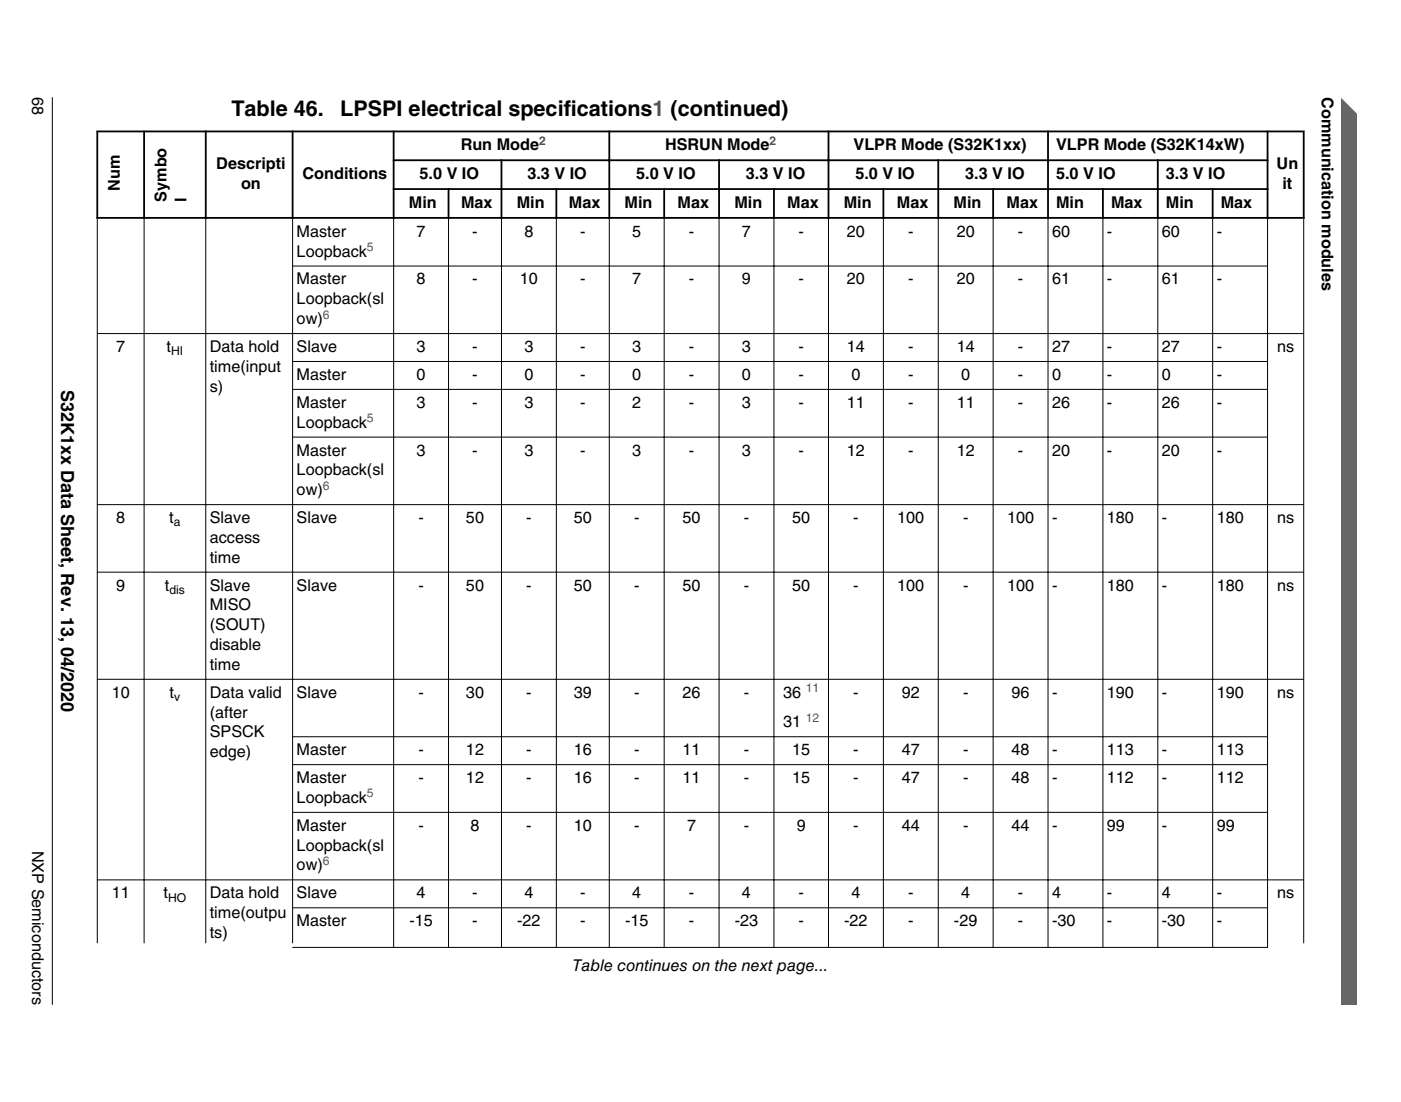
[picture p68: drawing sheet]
<svg xmlns="http://www.w3.org/2000/svg" width="274mm" height="216mm" viewBox="0 0 274 216" stroke-linecap="round" stroke-linejoin="round" font-family="sans-serif">
<defs><g id="words">
<g font-size="4.2">
<text x="45.3" y="22.7">Table 46.</text>
<text x="66.6" y="22.7">LPSPI electrical specifications1 (continued)</text>
</g>
<text font-size="3.5" x="12" y="76.5" transform="rotate(90 12 76.5)">S32K1xx Data Sheet, Rev. 13, 04/2020</text>
<g font-size="3.2">
<text x="6.3" y="19" transform="rotate(90 6.3 19)">68</text>
<text x="258.8" y="19" transform="rotate(90 258.8 19)">Communication modules</text>
<text x="90.2" y="29.4">Run Mode</text>
<text x="130.2" y="29.4">HSRUN Mode</text>
<text x="167.1" y="29.4">VLPR Mode (S32K1xx)</text>
<text x="206.8" y="29.4">VLPR Mode (S32K14xW)</text>
<text x="42.4" y="33.1">Descripti</text>
<text x="59.2" y="35.1">Conditions</text>
<text x="82.2" y="35.1">5.0 V IO</text>
<text x="103.3" y="35.1">3.3 V IO</text>
<text x="124.6" y="35.1">5.0 V IO</text>
<text x="146" y="35.1">3.3 V IO</text>
<text x="167.5" y="35.1">5.0 V IO</text>
<text x="189" y="35.1">3.3 V IO</text>
<text x="206.8" y="35.1">5.0 V IO</text>
<text x="228.3" y="35.1">3.3 V IO</text>
<text x="250" y="33.1">Un</text>
<text x="23.4" y="37.4" transform="rotate(-90 23.4 37.4)">Num</text>
<text x="32.6" y="39.5" transform="rotate(-90 32.6 39.5)">Symbo</text>
<text x="36.5" y="39.5" transform="rotate(-90 36.5 39.5)">l</text>
<text x="47.2" y="37">on</text>
<text x="80.1" y="40.7">Min</text>
<text x="90.3" y="40.7">Max</text>
<text x="101.2" y="40.7">Min</text>
<text x="111.4" y="40.7">Max</text>
<text x="122.3" y="40.7">Min</text>
<text x="132.7" y="40.7">Max</text>
<text x="143.8" y="40.7">Min</text>
<text x="154.1" y="40.7">Max</text>
<text x="165.2" y="40.7">Min</text>
<text x="175.6" y="40.7">Max</text>
<text x="186.7" y="40.7">Min</text>
<text x="197.1" y="40.7">Max</text>
<text x="206.8" y="40.7">Min</text>
<text x="217.5" y="40.7">Max</text>
<text x="228.3" y="40.7">Min</text>
<text x="239" y="40.7">Max</text>
<text x="251.1" y="37">it</text>
<text x="58.1" y="46.4">Master</text>
<text x="81.6" y="46.4">7</text>
<text x="92.5" y="46.4">-</text>
<text x="102.7" y="46.4">8</text>
<text x="113.6" y="46.4">-</text>
<text x="123.8" y="46.4">5</text>
<text x="134.9" y="46.4">-</text>
<text x="145.3" y="46.4">7</text>
<text x="156.4" y="46.4">-</text>
<text x="165.8" y="46.4">20</text>
<text x="177.8" y="46.4">-</text>
<text x="187.3" y="46.4">20</text>
<text x="199.3" y="46.4">-</text>
<text x="206" y="46.4">60</text>
<text x="216.7" y="46.4">-</text>
<text x="227.5" y="46.4">60</text>
<text x="238.2" y="46.4">-</text>
<text x="58.1" y="50.3">Loopback</text>
<text x="58.1" y="55.7">Master</text>
<text x="58.1" y="59.6">Loopback(sl</text>
<text x="81.6" y="55.7">8</text>
<text x="92.5" y="55.7">-</text>
<text x="101.8" y="55.7">10</text>
<text x="113.6" y="55.7">-</text>
<text x="123.8" y="55.7">7</text>
<text x="134.9" y="55.7">-</text>
<text x="145.3" y="55.7">9</text>
<text x="156.4" y="55.7">-</text>
<text x="165.8" y="55.7">20</text>
<text x="177.8" y="55.7">-</text>
<text x="187.3" y="55.7">20</text>
<text x="199.3" y="55.7">-</text>
<text x="206" y="55.7">61</text>
<text x="216.7" y="55.7">-</text>
<text x="227.5" y="55.7">61</text>
<text x="238.2" y="55.7">-</text>
<text x="58.1" y="63.5">ow)</text>
<text x="22.7" y="69">7</text>
<text x="32.6" y="69">t</text>
<text x="41.1" y="69">Data hold</text>
<text x="58.1" y="69">Slave</text>
<text x="81.6" y="69">3</text>
<text x="92.5" y="69">-</text>
<text x="102.7" y="69">3</text>
<text x="113.6" y="69">-</text>
<text x="123.8" y="69">3</text>
<text x="134.9" y="69">-</text>
<text x="145.3" y="69">3</text>
<text x="156.4" y="69">-</text>
<text x="165.8" y="69">14</text>
<text x="177.8" y="69">-</text>
<text x="187.3" y="69">14</text>
<text x="199.3" y="69">-</text>
<text x="206" y="69">27</text>
<text x="216.7" y="69">-</text>
<text x="227.5" y="69">27</text>
<text x="238.2" y="69">-</text>
<text x="250.1" y="69">ns</text>
<text x="41.1" y="72.8">time(input</text>
<text x="41.1" y="76.7">s)</text>
<text x="58.1" y="74.4">Master</text>
<text x="81.6" y="74.4">0</text>
<text x="92.5" y="74.4">-</text>
<text x="102.7" y="74.4">0</text>
<text x="113.6" y="74.4">-</text>
<text x="123.8" y="74.4">0</text>
<text x="134.9" y="74.4">-</text>
<text x="145.3" y="74.4">0</text>
<text x="156.4" y="74.4">-</text>
<text x="166.7" y="74.4">0</text>
<text x="177.8" y="74.4">-</text>
<text x="188.2" y="74.4">0</text>
<text x="199.3" y="74.4">-</text>
<text x="206" y="74.4">0</text>
<text x="216.7" y="74.4">-</text>
<text x="227.5" y="74.4">0</text>
<text x="238.2" y="74.4">-</text>
<text x="58.1" y="79.9">Master</text>
<text x="58.1" y="83.8">Loopback</text>
<text x="81.6" y="79.9">3</text>
<text x="92.5" y="79.9">-</text>
<text x="102.7" y="79.9">3</text>
<text x="113.6" y="79.9">-</text>
<text x="123.8" y="79.9">2</text>
<text x="134.9" y="79.9">-</text>
<text x="145.3" y="79.9">3</text>
<text x="156.4" y="79.9">-</text>
<text x="165.8" y="79.9">11</text>
<text x="177.8" y="79.9">-</text>
<text x="187.3" y="79.9">11</text>
<text x="199.3" y="79.9">-</text>
<text x="206" y="79.9">26</text>
<text x="216.7" y="79.9">-</text>
<text x="227.5" y="79.9">26</text>
<text x="238.2" y="79.9">-</text>
<text x="58.1" y="89.2">Master</text>
<text x="81.6" y="89.2">3</text>
<text x="92.5" y="89.2">-</text>
<text x="102.7" y="89.2">3</text>
<text x="113.6" y="89.2">-</text>
<text x="123.8" y="89.2">3</text>
<text x="134.9" y="89.2">-</text>
<text x="145.3" y="89.2">3</text>
<text x="156.4" y="89.2">-</text>
<text x="165.8" y="89.2">12</text>
<text x="177.8" y="89.2">-</text>
<text x="187.3" y="89.2">12</text>
<text x="199.3" y="89.2">-</text>
<text x="206" y="89.2">20</text>
<text x="216.7" y="89.2">-</text>
<text x="227.5" y="89.2">20</text>
<text x="238.2" y="89.2">-</text>
<text x="58.1" y="93.1">Loopback(sl</text>
<text x="58.1" y="97">ow)</text>
<text x="22.7" y="102.5">8</text>
<text x="33.1" y="102.5">t</text>
<text x="41.1" y="102.5">Slave</text>
<text x="41.1" y="106.4">access</text>
<text x="58.1" y="102.5">Slave</text>
<text x="81.9" y="102.5">-</text>
<text x="91.2" y="102.5">50</text>
<text x="103" y="102.5">-</text>
<text x="112.4" y="102.5">50</text>
<text x="124.1" y="102.5">-</text>
<text x="133.7" y="102.5">50</text>
<text x="145.6" y="102.5">-</text>
<text x="155.1" y="102.5">50</text>
<text x="167.1" y="102.5">-</text>
<text x="175.7" y="102.5">100</text>
<text x="188.6" y="102.5">-</text>
<text x="197.2" y="102.5">100</text>
<text x="206" y="102.5">-</text>
<text x="216.7" y="102.5">180</text>
<text x="227.5" y="102.5">-</text>
<text x="238.2" y="102.5">180</text>
<text x="250.1" y="102.5">ns</text>
<text x="41.1" y="110.2">time</text>
<text x="22.7" y="115.7">9</text>
<text x="32.3" y="115.7">t</text>
<text x="41.1" y="115.7">Slave</text>
<text x="41.1" y="119.6">MISO</text>
<text x="58.1" y="115.7">Slave</text>
<text x="81.9" y="115.7">-</text>
<text x="91.2" y="115.7">50</text>
<text x="103" y="115.7">-</text>
<text x="112.4" y="115.7">50</text>
<text x="124.1" y="115.7">-</text>
<text x="133.7" y="115.7">50</text>
<text x="145.6" y="115.7">-</text>
<text x="155.1" y="115.7">50</text>
<text x="167.1" y="115.7">-</text>
<text x="175.7" y="115.7">100</text>
<text x="188.6" y="115.7">-</text>
<text x="197.2" y="115.7">100</text>
<text x="206" y="115.7">-</text>
<text x="216.7" y="115.7">180</text>
<text x="227.5" y="115.7">-</text>
<text x="238.2" y="115.7">180</text>
<text x="250.1" y="115.7">ns</text>
<text x="41.1" y="123.5">(SOUT)</text>
<text x="41.1" y="127.3">disable</text>
<text x="41.1" y="131.2">time</text>
<text x="21.9" y="136.7">10</text>
<text x="33.2" y="136.7">t</text>
<text x="41.1" y="136.7">Data valid</text>
<text x="58.1" y="136.7">Slave</text>
<text x="81.9" y="136.7">-</text>
<text x="91.2" y="136.7">30</text>
<text x="103" y="136.7">-</text>
<text x="112.4" y="136.7">39</text>
<text x="124.1" y="136.7">-</text>
<text x="133.7" y="136.7">26</text>
<text x="145.6" y="136.7">-</text>
<text x="153.4" y="136.7">36</text>
<text x="167.1" y="136.7">-</text>
<text x="176.6" y="136.7">92</text>
<text x="188.6" y="136.7">-</text>
<text x="198.1" y="136.7">96</text>
<text x="206" y="136.7">-</text>
<text x="216.7" y="136.7">190</text>
<text x="227.5" y="136.7">-</text>
<text x="238.2" y="136.7">190</text>
<text x="250.1" y="136.7">ns</text>
<text x="41.1" y="140.6">(after</text>
<text x="153.4" y="142.5">31</text>
<text x="41.1" y="144.5">SPSCK</text>
<text x="41.1" y="148.3">edge)</text>
<text x="58.1" y="147.9">Master</text>
<text x="81.9" y="147.9">-</text>
<text x="91.2" y="147.9">12</text>
<text x="103" y="147.9">-</text>
<text x="112.4" y="147.9">16</text>
<text x="124.1" y="147.9">-</text>
<text x="133.7" y="147.9">11</text>
<text x="145.6" y="147.9">-</text>
<text x="155.1" y="147.9">15</text>
<text x="167.1" y="147.9">-</text>
<text x="176.6" y="147.9">47</text>
<text x="188.6" y="147.9">-</text>
<text x="198.1" y="147.9">48</text>
<text x="206" y="147.9">-</text>
<text x="216.7" y="147.9">113</text>
<text x="227.5" y="147.9">-</text>
<text x="238.2" y="147.9">113</text>
<text x="58.1" y="153.4">Master</text>
<text x="81.9" y="153.4">-</text>
<text x="91.2" y="153.4">12</text>
<text x="103" y="153.4">-</text>
<text x="112.4" y="153.4">16</text>
<text x="124.1" y="153.4">-</text>
<text x="133.7" y="153.4">11</text>
<text x="145.6" y="153.4">-</text>
<text x="155.1" y="153.4">15</text>
<text x="167.1" y="153.4">-</text>
<text x="176.6" y="153.4">47</text>
<text x="188.6" y="153.4">-</text>
<text x="198.1" y="153.4">48</text>
<text x="206" y="153.4">-</text>
<text x="216.7" y="153.4">112</text>
<text x="227.5" y="153.4">-</text>
<text x="238.2" y="153.4">112</text>
<text x="58.1" y="157.3">Loopback</text>
<text x="6.3" y="166.7" transform="rotate(90 6.3 166.7)">NXP Semiconductors</text>
<text x="58.1" y="162.8">Master</text>
<text x="58.1" y="166.6">Loopback(sl</text>
<text x="81.9" y="162.8">-</text>
<text x="92.1" y="162.8">8</text>
<text x="103" y="162.8">-</text>
<text x="112.4" y="162.8">10</text>
<text x="124.1" y="162.8">-</text>
<text x="134.5" y="162.8">7</text>
<text x="145.6" y="162.8">-</text>
<text x="156" y="162.8">9</text>
<text x="167.1" y="162.8">-</text>
<text x="176.6" y="162.8">44</text>
<text x="188.6" y="162.8">-</text>
<text x="198.1" y="162.8">44</text>
<text x="206" y="162.8">-</text>
<text x="216.7" y="162.8">99</text>
<text x="227.5" y="162.8">-</text>
<text x="238.2" y="162.8">99</text>
<text x="58.1" y="170.5">ow)</text>
<text x="21.9" y="176">11</text>
<text x="32" y="176">t</text>
<text x="41.1" y="176">Data hold</text>
<text x="41.1" y="179.9">time(outpu</text>
<text x="58.1" y="176">Slave</text>
<text x="81.6" y="176">4</text>
<text x="92.5" y="176">-</text>
<text x="102.7" y="176">4</text>
<text x="113.6" y="176">-</text>
<text x="123.8" y="176">4</text>
<text x="134.9" y="176">-</text>
<text x="145.3" y="176">4</text>
<text x="156.4" y="176">-</text>
<text x="166.7" y="176">4</text>
<text x="177.8" y="176">-</text>
<text x="188.2" y="176">4</text>
<text x="199.3" y="176">-</text>
<text x="206" y="176">4</text>
<text x="216.7" y="176">-</text>
<text x="227.5" y="176">4</text>
<text x="238.2" y="176">-</text>
<text x="250.1" y="176">ns</text>
<text x="41.1" y="183.8">ts)</text>
<text x="58.1" y="181.5">Master</text>
<text x="80.2" y="181.5">-15</text>
<text x="92.5" y="181.5">-</text>
<text x="101.3" y="181.5">-22</text>
<text x="113.6" y="181.5">-</text>
<text x="122.4" y="181.5">-15</text>
<text x="134.9" y="181.5">-</text>
<text x="143.9" y="181.5">-23</text>
<text x="156.4" y="181.5">-</text>
<text x="165.3" y="181.5">-22</text>
<text x="177.8" y="181.5">-</text>
<text x="186.8" y="181.5">-29</text>
<text x="199.3" y="181.5">-</text>
<text x="206" y="181.5">-30</text>
<text x="216.7" y="181.5">-</text>
<text x="227.5" y="181.5">-30</text>
<text x="238.2" y="181.5">-</text>
<text x="112.1" y="190.2">Table continues on the next page...</text>
</g>
<g font-size="2.4" fill="#00f">
<text x="105.6" y="28.4">2</text>
<text x="150.7" y="28.4">2</text>
<text x="71.9" y="49.2">5</text>
<text x="63.2" y="62.4">6</text>
<text x="71.9" y="82.7">5</text>
<text x="63.2" y="95.9">6</text>
<text x="157.8" y="135.6">11</text>
<text x="157.8" y="141.4">12</text>
<text x="71.9" y="156.2">5</text>
<text x="63.2" y="169.5">6</text>
</g>
<g font-size="2.4">
<text x="33.5" y="69.6">HI</text>
<text x="34" y="103.1">a</text>
<text x="33.2" y="116.3">dis</text>
<text x="34.1" y="137.3">v</text>
<text x="32.9" y="176.6">HO</text>
</g>
</g></defs>
<g fill="none" stroke="#000" stroke-width=".35">
<path d="M18.9 25.8h236.5M19.1 25.6v17.3M28.2 25.6v17.3M40.3 25.6v17.3M57.3 25.6v17.3M76.9 31.4h171.5M76.9 37h171.5M77.1 25.6v17.3M87.8 36.9v6M98.2 31.2v11.7M108.9 36.9v6M119.3 25.6v17.3"/>
<path d="M130 36.9v6M140.8 31.2v11.7M151.5 36.9v6M162.2 25.6v17.3M173 36.9v6M183.7 31.2v11.7M194.5 36.9v6M205.2 25.6v17.3M216 36.9v6M226.7 31.2v11.7M237.4 36.9v6M248.2 25.6v17.3"/>
<path d="M255.3 25.6v17.3M18.9 42.7h236.5"/>
</g>
<g fill="none" stroke="#000" stroke-width=".2">
<path d="M19.1 42.8v142M28.2 42.5v142.3M40.3 42.5v142.3M57.2 52.1h191.1M57.3 42.8v142M77.1 42.5v143.2M87.8 42.5v143.2M98.2 42.5v143.2M108.9 42.5v143.2M119.3 42.5v143.2M130 42.5v143.2M140.8 42.5v143.2"/>
<path d="M151.5 42.5v143.2M162.2 42.5v143.2M173 42.5v143.2M183.7 42.5v143.2M194.5 42.5v143.2M205.2 42.5v143.2M216 42.5v143.2M226.7 42.5v143.2M237.4 42.5v143.2M248.2 42.8v142.9M255.3 42.8v142M19 65.4h236.4"/>
<path d="M57.2 70.8h191.1M57.2 76.3h191.1M19 98.9h236.4M57.2 85.6h191.1M19 112.1h236.4M19 133.1h236.4M57.2 144.3h191.1M57.2 149.8h191.1M57.2 159.2h191.1M19 172.4h236.4M57.2 177.9h191.1M57.2 185.6h191.1"/>
</g>
<path d="M262.6 19l3.1 5.7v172.2h-3.1z" fill="#666"/>
<path d="M262.6 19.4l3.1 3.1" fill="none" stroke="#666" stroke-width=".28"/>
<path d="M10.2 19v177.8" fill="none" stroke="#000" stroke-width=".2"/>
<use href="#words"/>
</svg>
